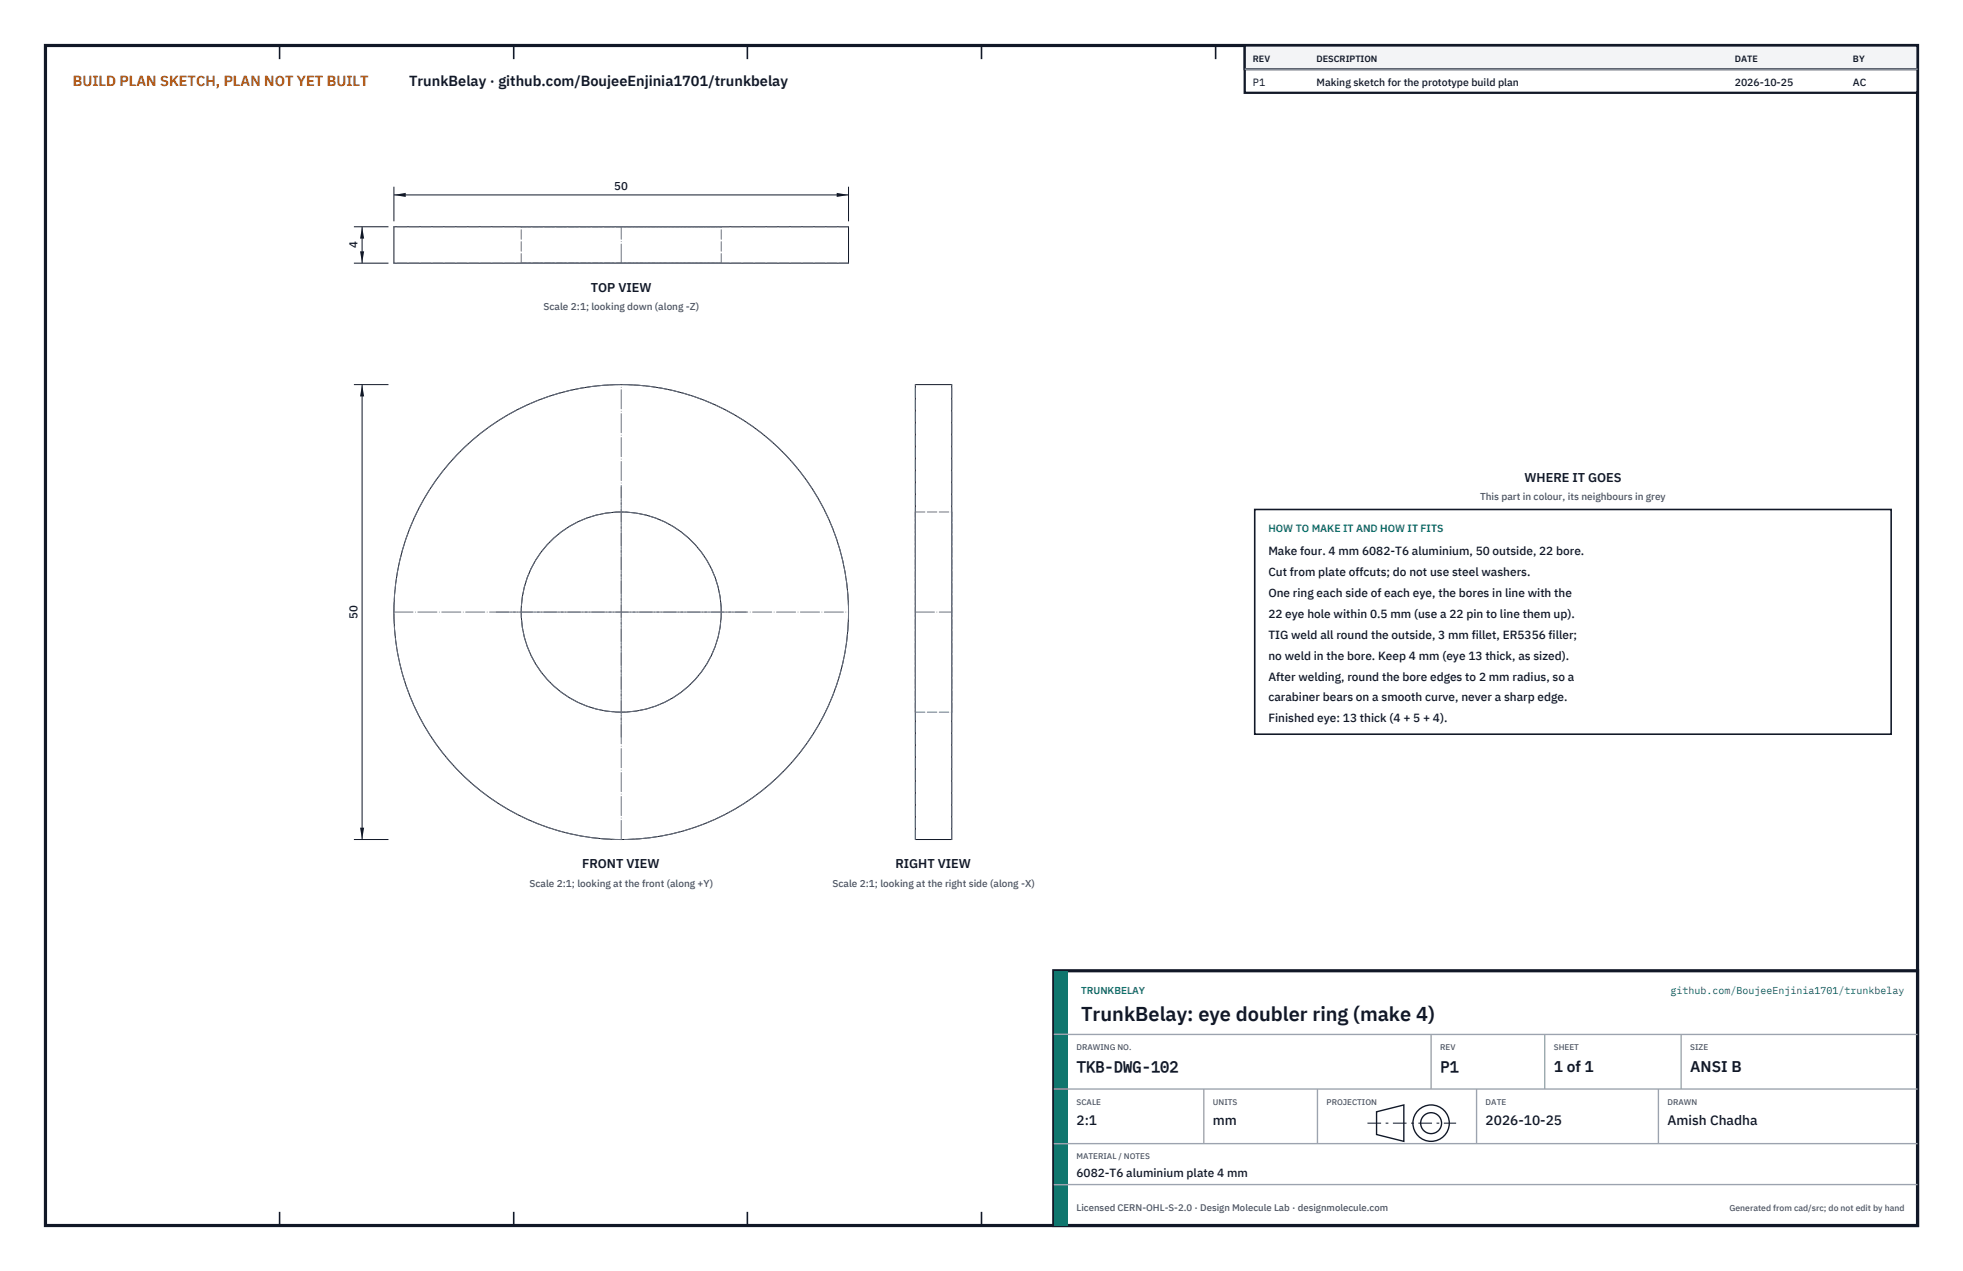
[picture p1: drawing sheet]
<svg xmlns="http://www.w3.org/2000/svg" width="432mm" height="279mm" viewBox="0 0 432 279" stroke-linecap="round" stroke-linejoin="round" font-family="sans-serif">
<defs><g id="words">
<text font-size="4.4" fill="#111827" x="237.8" y="224.4">TrunkBelay: eye doubler ring (make 4)</text>
<g font-size="3.4" fill="#111827">
<text x="236.8" y="235.6">TKB-DWG-102</text>
<text x="316.8" y="235.6">P1</text>
<text x="341.8" y="235.6">1 of 1</text>
<text x="371.8" y="235.6">ANSI B</text>
</g>
<text font-size="3.2" fill="#b45309" x="16" y="19">BUILD PLAN SKETCH, PLAN NOT YET BUILT</text>
<text font-size="3.2" fill="#111827" x="90" y="19">TrunkBelay · github.com/BoujeeEnjinia1701/trunkbelay</text>
<g font-size="3" fill="#111827">
<text x="236.8" y="247.2">2:1</text>
<text x="266.8" y="247.2">mm</text>
<text x="326.8" y="247.2">2026-10-25</text>
<text x="366.8" y="247.2">Amish Chadha</text>
</g>
<g font-size="2.8" fill="#111827">
<text x="130" y="64.2">TOP VIEW</text>
<text x="335.3" y="106">WHERE IT GOES</text>
<text x="128" y="190.9">FRONT VIEW</text>
<text x="197" y="190.9">RIGHT VIEW</text>
</g>
<g font-size="2.6" fill="#111827">
<text x="279" y="122">Make four. 4 mm 6082-T6 aluminium, 50 outside, 22 bore.</text>
<text x="279" y="126.6">Cut from plate offcuts; do not use steel washers.</text>
<text x="279" y="131.2">One ring each side of each eye, the bores in line with the</text>
<text x="279" y="135.8">22 eye hole within 0.5 mm (use a 22 pin to line them up).</text>
<text x="279" y="140.4">TIG weld all round the outside, 3 mm fillet, ER5356 filler;</text>
<text x="279" y="145">no weld in the bore. Keep 4 mm (eye 13 thick, as sized).</text>
<text x="279" y="149.6">After welding, round the bore edges to 2 mm radius, so a</text>
<text x="279" y="154.2">carabiner bears on a smooth curve, never a sharp edge.</text>
<text x="279" y="158.8">Finished eye: 13 thick (4 + 5 + 4).</text>
<text x="236.8" y="258.8">6082-T6 aluminium plate 4 mm</text>
</g>
<g font-size="2.5" fill="#111827">
<text x="135.1" y="41.8">50</text>
<text x="78.7" y="54.6" transform="rotate(-90 78.7 54.6)">4</text>
<text x="78.7" y="136.1" transform="rotate(-90 78.7 136.1)">50</text>
</g>
<g font-size="2.3" fill="#111827">
<text x="275.6" y="18.8">P1</text>
<text x="289.6" y="18.8">Making sketch for the prototype build plan</text>
<text x="381.6" y="18.8">2026-10-25</text>
<text x="407.6" y="18.8">AC</text>
</g>
<text font-size="2.3" fill="#0f766e" x="279" y="117">HOW TO MAKE IT AND HOW IT FITS</text>
<g font-size="2.2" fill="#4b5563">
<text x="119.6" y="68.2">Scale 2:1; looking down (along -Z)</text>
<text x="325.6" y="110">This part in colour, its neighbours in grey</text>
<text x="116.5" y="194.9">Scale 2:1; looking at the front (along +Y)</text>
<text x="183.1" y="194.9">Scale 2:1; looking at the right side (along -X)</text>
</g>
<g font-size="2.2" fill="#0f766e">
<text x="237.8" y="218.4">TRUNKBELAY</text>
<text x="367.4" y="218.4">github.com/BoujeeEnjinia1701/trunkbelay</text>
</g>
<text font-size="2.1" fill="#4b5563" x="236.8" y="266.2">Licensed CERN-OHL-S-2.0 · Design Molecule Lab · designmolecule.com</text>
<g font-size="2" fill="#111827">
<text x="275.6" y="13.6">REV</text>
<text x="289.6" y="13.6">DESCRIPTION</text>
<text x="381.6" y="13.6">DATE</text>
<text x="407.6" y="13.6">BY</text>
</g>
<text font-size="1.9" fill="#4b5563" x="380.4" y="266.2">Generated from cad/src; do not edit by hand</text>
<g font-size="1.8" fill="#4b5563">
<text x="236.8" y="230.8">DRAWING NO.</text>
<text x="316.8" y="230.8">REV</text>
<text x="341.8" y="230.8">SHEET</text>
<text x="371.8" y="230.8">SIZE</text>
<text x="236.8" y="242.8">SCALE</text>
<text x="266.8" y="242.8">UNITS</text>
<text x="291.8" y="242.8">PROJECTION</text>
<text x="326.8" y="242.8">DATE</text>
<text x="366.8" y="242.8">DRAWN</text>
<text x="236.8" y="254.8">MATERIAL / NOTES</text>
</g>
</g></defs>
<path d="M10 10h411.8v259.4h-411.8z" fill="none" stroke="#111827" stroke-width=".7" stroke-linecap="butt"/>
<g fill="none" stroke="#111827" stroke-width=".35">
<path d="M61.5 10v3M113 10v3M164.4 10v3M215.9 10v3M267.4 10v3M318.9 10v3M370.3 10v3M61.5 266.4v3M113 266.4v3M164.4 266.4v3M215.9 266.4v3M267.4 266.4v3"/>
<path d="M318.9 266.4v3M370.3 266.4v3"/>
</g>
<g fill="none" stroke="#111727" stroke-width=".22">
<path d="M86.6 49.9h100v7.9h-100zM201.4 84.5h8v100h-8z"/>
<circle cx="136.6" cy="134.5" r="50"/>
<circle cx="136.6" cy="134.5" r="22"/>
</g>
<g fill="none" stroke="#6a7180" stroke-width=".22" stroke-dasharray="2.1 .5">
<path d="M114.6 49.9h22M114.6 57.8h22M114.6 57.8v-7.9M136.6 49.9h22M136.6 57.8h22M158.6 49.9h-44M158.6 57.8h-44M158.6 57.8v-7.9M186.6 49.9h-100M186.6 57.8h-100M201.4 112.5v44M201.4 112.5h8"/>
<path d="M209.4 112.5v44M201.4 156.5v-44M201.4 156.5h8M209.4 156.5v-44M201.4 184.5v-100M209.4 184.5v-100"/>
<circle cx="136.6" cy="134.5" r="50"/>
<circle cx="136.6" cy="134.5" r="22"/>
</g>
<path d="M136.6 57.8v-7.9M86.6 134.5h100M109.2 134.5h54.9M201.4 134.5h8M136.6 162v-54.9M136.6 184.5v-100" fill="none" stroke="#6a7180" stroke-width=".22" stroke-dasharray="4.2 .5 0 .5"/>
<path d="M86.6 41.1v7.6M86.6 42.9h100M186.6 41.1v7.6" fill="none" stroke="#111827" stroke-width=".22"/>
<path d="M86.6 42.9l2.6-.5v.9zM184 42.4v.9l2.6-.4z" fill="#111827"/>
<path d="M77.8 49.9h7.6M77.8 57.8h7.6M79.7 49.9v7.9" fill="none" stroke="#111827" stroke-width=".22"/>
<path d="M79.7 49.9l-.5 2.6h.9zM79.2 55.2h.9l-.4 2.6z" fill="#111827"/>
<path d="M77.8 84.5h7.6M79.7 84.5v100M77.8 184.5h7.6" fill="none" stroke="#111827" stroke-width=".22"/>
<path d="M79.7 84.5l-.5 2.6h.9zM79.2 181.9h.9l-.4 2.6z" fill="#111827"/>
<path d="M276 112h140v49.4h-140z" fill="#fff" stroke="#111827" stroke-width=".35"/>
<path d="M273.8 10h148v10.4h-148z" fill="#fff" stroke="#111827" stroke-width=".5"/>
<path d="M273.8 10h148v5.2h-148z" fill="#f3f4f6" stroke="#111827" stroke-width=".5"/>
<path d="M273.8 15.2h148" fill="none" stroke="#9ca3af" stroke-width=".3"/>
<path d="M231.8 213.4h190v56h-190z" fill="#fff" stroke="#111827" stroke-width=".7" stroke-linecap="butt"/>
<path d="M231.8 213.4h3v56h-3z" fill="#0f766e"/>
<path d="M231.8 227.4h190M231.8 239.4h190M264.8 239.4v12M289.8 239.4v12M314.8 227.4v12M324.8 239.4v12M339.8 227.4v12M364.8 239.4v12M369.8 227.4v12M231.8 251.4h190M231.8 260.4h190" fill="none" stroke="#9ca3af" stroke-width=".3"/>
<g fill="none" stroke="#111827" stroke-width=".3">
<path d="M302.8 244.4l6-1.5v8l-6-1.5z"/>
<circle cx="314.8" cy="246.9" r="4"/>
<circle cx="314.8" cy="246.9" r="2.3"/>
</g>
<path d="M300.8 246.9h19.5" fill="none" stroke="#111827" stroke-width=".22" stroke-dasharray="3 1 .6 1" stroke-linecap="butt"/>
<use href="#words"/>
</svg>
